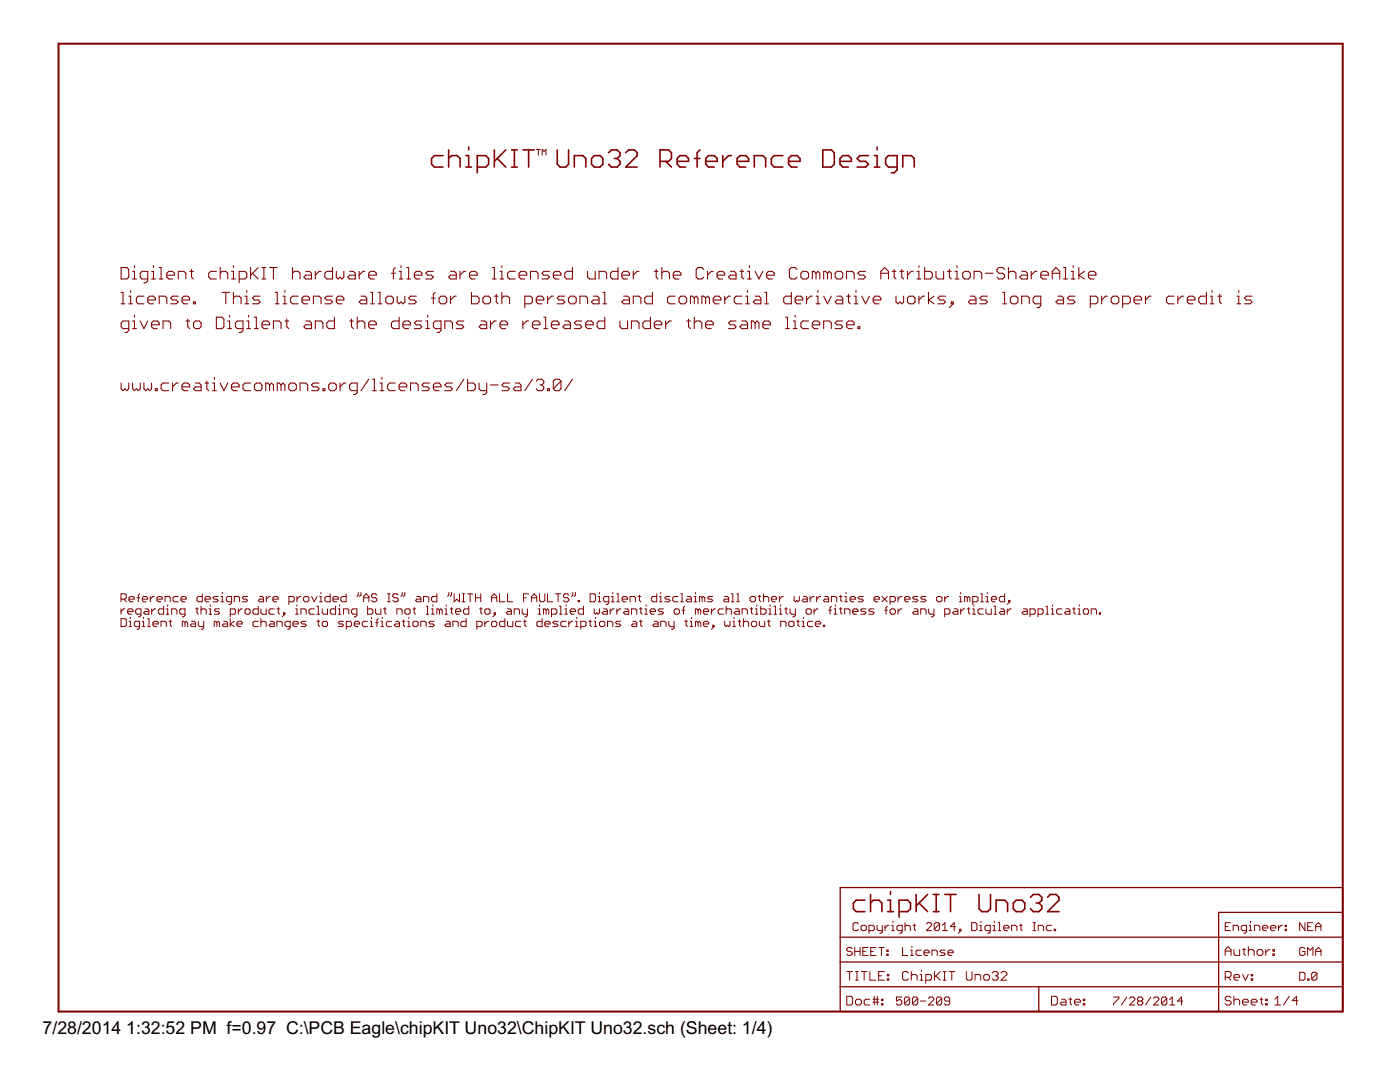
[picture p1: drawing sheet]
<svg xmlns="http://www.w3.org/2000/svg" width="279mm" height="216mm" viewBox="0 0 279 216" stroke-linecap="round" stroke-linejoin="round" font-family="sans-serif">
<defs><g id="words">
<g font-size="4">
<text x="8.5" y="206.4">7/28/2014</text>
<text x="25.2" y="206.4">1:32:52 PM f=0.97 C:\PCB Eagle\chipKIT Uno32\ChipKIT Uno32.sch (Sheet: 1/4)</text>
</g>
</g></defs>
<g fill="none" stroke="#800000" stroke-width=".21">
<path d="M24.2 53.4h1.1l.4 .4v1.5l-.4 .4h-1.1zM24.2 58.3h.4v2.3M25.7 59.1h.4v1.5M26.1 58v.3M26.5 55.7h.7M26.5 54.1h.3v1.6M26.8 53v.4M28.7 59.1h-1.1l-.4 .4v.7l.4 .4h1.1M29.5 55.7h-1.2l-.3-.4v-.8l.3-.4h1.2v1.9l-.4 .4h-.4M29.5 59.9h1.5v-.4l-.4-.4h-.7l-.4 .4v.7l.4 .4h.7M30.2 55.7h.8M30.2 54.1h.4v1.6"/>
<path d="M30.6 53v.4M31.8 55.7h.7M31.8 53.4h.4v2.3M33.3 54.9h1.5v-.4l-.4-.4h-.7l-.4 .4v.8l.4 .4h.7M35.6 55.7v-1.6h1.1l.4 .4v1.2M35.6 59.1h-1.2l-.3 .4 .3 .4h.8l.4 .3-.4 .4h-1.1M36.3 59.9h1.5v-.4l-.3-.4h-.8l-.4 .4v.7l.4 .4h.8M37.8 54.1h.8M38.2 53.8v1.5l.4 .4M43.2 54.1h-1.2l-.3 .4v.8l.3 .4h1.2M43.9 54.5l.4-.4h.8l.3 .4v1.2M43.9 53.4v2.3"/>
<path d="M44.3 58.3h1.5M45.1 58.3v2.3M46.2 55.7h.8M46.2 54.1h.4v1.6M46.6 53v.4M46.6 58.3v2.3M46.6 59.5l.4-.4h.7l.4 .4v1.1M47.7 55.7h1.2l.4-.4v-.8l-.4-.4h-1.2v2.3M48.9 59.1h.4v1.5M49.3 58v.3M50 53.4v2.3M50.4 54.5l1.1 1.2"/>
<path d="M51.5 53.4l-1.5 1.5M51.9 59.1h-1.1l-.4 .4 .4 .4h.7l.4 .3-.4 .4h-1.1M52.3 55.7h.7M52.3 53.4h.7M52.7 53.4v2.3M53.8 53.4h1.5M54.6 53.4v2.3M54.9 58.3h.4v2.3M56.5 59.1h.4v1.5M56.9 58v.3M58.4 54.5l.4-.4h.7l.4 .4v1.2M58.4 53.4v2.3"/>
<path d="M59.5 59.1h-1.1l-.4 .4v.7l.4 .4h1.1M60.3 59.9h1.5v-.4l-.4-.4h-.8l-.3 .4v.7l.3 .4h.8M61 54.1h.8l.4 .4v1.2h-1.2l-.4-.4 .4-.4h1.2M62.9 54.1v1.6M64.1 54.1h-.4l-.8 .8M66.4 53.4v2.3h-1.2l-.4-.4v-.8l.4-.4h1.2M66.4 59.1h-1.2l-.4 .4 .4 .4h.8l.4 .3-.4 .4h-1.2M67.1 54.1v1.2l.4 .4 .4-.4 .3 .4 .4-.4v-1.2M67.1 59.9h1.5v-.4l-.4-.4h-.7l-.4 .4v.7l.4 .4h.7M69.8 54.1h.7l.4 .4v1.2h-1.1l-.4-.4 .4-.4h1.1M71.7 54.1v1.6M72.1 59.1h.7l.4 .4v1.1h-1.1l-.4-.4 .4-.3h1.1"/>
<path d="M72.8 54.1h-.4l-.7 .8M73.6 54.9h1.5v-.4l-.4-.4h-.7l-.4 .4v.8l.4 .4h.7M74 58.3h.3v2.3M75.5 58.3h.3v2.3M77.4 59.1h.7l.4 .4v.7l-.4 .4h-.7l-.4-.4v-.7zM78.1 54.5h.8M78.9 53.4l-.4 .4v1.9M79.3 59.1v1.1l.4 .4 .3-.4 .4 .4 .4-.4v-1.1M79.7 55.7h.7M79.7 54.1h.3v1.6M80 53v.4M81.2 55.7h.7"/>
<path d="M81.2 53.4h.4v2.3M82.7 54.9h1.5v-.4l-.4-.4h-.7l-.4 .4v.8l.4 .4h.7M83.1 59.1h-1.2l-.3 .4 .3 .4h.8l.4 .3-.4 .4h-1.1M86.1 59.5h.8M86.5 54.1h-1.2l-.3 .4 .3 .4h.8l.4 .4-.4 .4h-1.1M86.9 58.3l-.4 .4v1.9M87.6 59.5l.4-.4h.8l.4 .4v.7l-.4 .4h-.8l-.4-.4zM89.9 54.1h.8l.4 .4v1.2h-1.2l-.4-.4 .4-.4h1.2M89.9 59.1v1.5M91.1 59.1h-.4l-.8 .8M91.8 54.1v1.6M92.9 54.1h-.3l-.8 .8"/>
<path d="M93.7 54.9h1.5v-.4l-.4-.4h-.7l-.4 .4v.8l.4 .4h.7M94.1 58.3v2.3h1.1l.4-.4v-.7l-.4-.4h-1.1M96.4 59.5l.4-.4h.7l.4 .4v.7l-.4 .4h-.7l-.4-.4zM98.3 55.7h.7M98.3 53.4h.4v2.3M98.7 59.1h.7M99 58.7v1.5l.4 .4M99.8 55.7h.7M99.8 54.1h.4v1.6M100.2 53v.4M100.2 58.3v2.3M100.2 59.5l.3-.4h.8l.4 .4v1.1"/>
<path d="M102.8 54.1h-1.1l-.4 .4v.8l.4 .4h1.1M103.6 54.9h1.5v-.4l-.4-.4h-.7l-.4 .4v.8l.4 .4h.7M105.9 55.7v-1.6h1.1l.4 .4v1.2M107 59.9h1.5v-.4l-.4-.4h-.7l-.4 .4v.7l.4 .4h.7M109.3 59.1v1.5M109.7 54.1h-1.2l-.4 .4 .4 .4h.8l.4 .4-.4 .4h-1.2M110.4 54.9h1.6v-.4l-.4-.4h-.8l-.4 .4v.8l.4 .4h.8M110.4 59.1h-.4l-.7 .8M112.7 59.1h-1.1l-.4 .4 .4 .4h.7l.4 .3-.4 .4h-1.1M113.5 59.5l.4-.4h.7l.4 .4v.7l-.4 .4h-.7l-.4-.4zM114.2 53.4v2.3h-1.1l-.4-.4v-.8l.4-.4h1.1M117.3 54.1v1.2l.3 .4h1.2v-1.6"/>
<path d="M118.4 59.1h.8l.3 .4v1.1h-1.1l-.4-.4 .4-.3h1.1M119.5 55.7v-1.6h1.2l.4 .4v1.2M120.3 58.3h.4v2.3M123.3 53.4v2.3h-1.1l-.4-.4v-.8l.4-.4h1.1M124.1 54.9h1.5v-.4l-.4-.4h-.7l-.4 .4v.8l.4 .4h.7M124.5 59.1h.7l.4 .4v1.1h-1.1l-.4-.4 .4-.3h1.1M126.4 54.1v1.6M127.5 54.1h-.4l-.7 .8M130.2 58.3v2.3h-1.1l-.4-.4v-.7l.4-.4h1.1M130.6 54.1h.7M131 53.8v1.5l.3 .4M132.1 54.5l.4-.4h.7l.4 .4v1.2"/>
<path d="M132.1 53.4v2.3M134.4 54.9h1.5v-.4l-.4-.4h-.8l-.3 .4v.8l.3 .4h.8M134.7 59.1h-1.1l-.4 .4v.7l.4 .4h1.1M135.5 59.5l.4-.4h.8l.3 .4v.7l-.3 .4h-.8l-.4-.4zM138.6 59.5l-.4-.4h-.4v1.5M138.6 59.5v1.1M138.6 59.5l.3-.4 .4 .4v1.1M140.4 53.8l-.3-.4h-.8l-.4 .4v1.5l.4 .4h.8l.3-.4M140.8 59.5l-.4-.4h-.3v1.5M140.8 59.5v1.1M140.8 59.5l.4-.4 .4 .4v1.1M141.2 54.1v1.6"/>
<path d="M142.3 54.1h-.3l-.8 .8M142.3 59.9h1.6v-.4l-.4-.4h-.8l-.4 .4v.7l.4 .4h.8M143.1 54.9h1.5v-.4l-.3-.4h-.8l-.4 .4v.8l.4 .4h.8M144.6 59.1v1.5M145.8 54.1h.7l.4 .4v1.2h-1.1l-.4-.4 .4-.4h1.1M145.8 59.1h-.4l-.8 .8M147.7 54.1h.7M148 53.8v1.5l.4 .4M148 59.1h-1.1l-.4 .4v.7l.4 .4h1.1M148.8 59.1h.4v1.5M149.2 55.7h.7M149.2 54.1h.4v1.6"/>
<path d="M149.2 58v.3M149.6 53v.4M150.7 59.1h.8l.3 .4v1.1h-1.1l-.4-.4 .4-.3h1.1M150.7 54.1l.8 1.6 .7-1.6M152.6 58.3h.4v2.3M153 54.9h1.5v-.4l-.4-.4h-.7l-.4 .4v.8l.4 .4h.7M157.9 58.3v2.3h-1.1l-.4-.4v-.7l.4-.4h1.1M158.7 59.9h1.5v-.4l-.4-.4h-.7l-.4 .4v.7l.4 .4h.7M159.1 53.8l-.4-.4h-.8l-.4 .4v1.5l.4 .4h.8l.4-.4M159.8 54.5l.4-.4h.8l.4 .4v.8l-.4 .4h-.8l-.4-.4zM161 59.1v1.5M162.1 59.1h-.4l-.7 .8"/>
<path d="M162.9 54.5l-.4-.4h-.4v1.6M162.9 54.5v1.2M162.9 54.5l.3-.4 .4 .4v1.2M162.9 59.1h.3v1.5M163.2 58v.3M164.4 59.1l.7 1.5 .8-1.5M165.1 54.5l-.3-.4h-.4v1.6M165.1 54.5v1.2M165.1 54.5l.4-.4 .4 .4v1.2M167 54.1h.8l.4 .4v.8l-.4 .4h-.8l-.3-.4v-.8zM167 59.1h.8l.4 .4v1.1h-1.2l-.3-.4 .3-.3h1.2M169 55.7v-1.6h1.1l.4 .4v1.2"/>
<path d="M169 59.1h.7M169.3 58.7v1.5l.4 .4M170.5 59.1h.3v1.5M170.8 58v.3M172 59.1l.7 1.5 .8-1.5M172.7 54.1h-1.1l-.4 .4 .4 .4h.8l.3 .4-.3 .4h-1.2M174.3 59.9h1.5v-.4l-.4-.4h-.8l-.3 .4v.7l.3 .4h.8M175.8 54.5h1.5M175.8 55.7v-1.6l.8-.7 .7 .7v1.6M178.1 54.1h.7M178.5 53.8v1.5l.3 .4M178.8 59.1v1.1l.4 .4 .4-.4 .4 .4 .3-.4v-1.1"/>
<path d="M179.6 54.1h.7M180 53.8v1.5l.3 .4M181.1 54.1v1.6M181.5 59.1h.7l.4 .4v.7l-.4 .4h-.7l-.4-.4v-.7zM182.2 54.1h-.3l-.8 .8M183 55.7h.8M183 54.1h.4v1.6M183.4 53v.4M183.4 59.1v1.5M184.5 53.4v2.3h1.2l.4-.4v-.8l-.4-.4h-1.2M184.5 59.1h-.4l-.7 .8M185.3 58.3v2.3"/>
<path d="M186.4 59.1l-1.1 .8 1.1 .7M186.8 54.1v1.2l.4 .4h1.1v-1.6M188.7 59.1h-1.1l-.4 .4 .4 .4h.7l.4 .3-.4 .4h-1.1M189.1 54.1h.7M189.5 53.8v1.5l.3 .4M190.6 55.7h.8M190.6 54.1h.4v1.6M191 53v.4M192.5 54.1h.8l.4 .4v.8l-.4 .4h-.8l-.4-.4v-.8zM193.7 59.1h.7l.4 .4v1.1h-1.1l-.4-.4 .4-.3h1.1M194.4 55.7v-1.6h1.1l.4 .4v1.2M196.7 54.5h1.5"/>
<path d="M197.1 59.1h-1.2l-.4 .4 .4 .4h.8l.4 .3-.4 .4h-1.2M200.1 58.3h.4v2.3M200.5 53.8l-.4-.4h-.8l-.3 .4v.3l.3 .4h.8l.4 .4v.4l-.4 .4h-.8l-.3-.4M201.3 54.5l.3-.4h.8l.4 .4v1.2M201.3 53.4v2.3M201.6 59.5l.4-.4h.8l.3 .4v.7l-.3 .4h-.8l-.4-.4zM203.9 54.1h.8l.3 .4v1.2h-1.1l-.4-.4 .4-.4h1.1M205.8 54.1v1.6M206.9 54.1h-.3l-.8 .8M207.7 54.9h1.5v-.4l-.3-.4h-.8l-.4 .4v.8l.4 .4h.8M210 54.5h1.5M210 55.7v-1.6l.7-.7 .8 .7v1.6"/>
<path d="M211.1 59.1h.8l.4 .4v1.1h-1.2l-.4-.4 .4-.3h1.2M212.3 55.7h.7M212.3 53.4h.3v2.3M213.8 55.7h.7M213.8 54.1h.4v1.6M214.2 53v.4M214.5 59.1h-1.1l-.4 .4 .4 .4h.8l.3 .3-.3 .4h-1.2M215.3 53.4v2.3M216.5 54.1l-1.2 .8 1.2 .8M217.2 54.9h1.5v-.4l-.4-.4h-.7l-.4 .4v.8l.4 .4h.7M219.9 59.1v1.5M221 59.1h-.4l-.7 .8"/>
<path d="M221.8 59.5l.3-.4h.8l.4 .4v.7l-.4 .4h-.8l-.3-.4zM226.3 59.9h1.5v-.4l-.3-.4h-.8l-.4 .4v.7l.4 .4h.8M228.6 59.1v1.5M229.7 59.1h-.3l-.8 .8M234.3 59.1h-1.1l-.4 .4v.7l.4 .4h1.1M235.1 59.1v1.5M236.2 59.1h-.4l-.7 .8M237 59.9h1.5v-.4l-.4-.4h-.8l-.3 .4v.7l.3 .4h.8M240.8 58.3v2.3h-1.2l-.4-.4v-.7l.4-.4h1.2M241.5 59.1h.4v1.5M241.9 58v.3M243 59.1h.8"/>
<path d="M243.4 58.7v1.5l.4 .4M246.8 59.1h.4v1.5M247.2 58v.3M249.9 59.1h-1.1l-.4 .4 .4 .4h.7l.4 .3-.4 .4h-1.1M24.2 76.4v1.2l.4 .4 .3-.4 .4 .4 .4-.4v-1.2M24.2 60.6h.7M25.7 65.6h-1.1l-.4-.4v-.8l.4-.3h1.1v1.9l-.4 .3h-.4M25.7 60.6h.8M26.5 64.1h.3v1.5M26.5 76.4v1.2l.3 .4 .4-.4 .4 .4 .4-.4v-1.2M26.5 65.6h.7M26.8 62.9v.4"/>
<path d="M28 64.1l.7 1.5 .8-1.5M28.7 76.4v1.2l.4 .4 .4-.4 .4 .4 .3-.4v-1.2M30.2 64.8h1.6v-.4l-.4-.3h-.8l-.4 .3v.8l.4 .4h.8M31 77.6h.4v.4h-.4zM31.8 60.6v-1.5h1.1l.4 .4v1.1M32.5 65.6v-1.5h1.2l.4 .3v1.2M33.7 76.4h-1.2l-.3 .4v.8l.3 .4h1.2M34.4 76.4v1.6M35.6 76.4h-.4l-.8 .8M36.3 77.2h1.5v-.4l-.3-.4h-.8l-.4 .4v.8l.4 .4h.8M37.1 64.1h.7M37.5 63.7v1.5l.3 .4"/>
<path d="M38.6 60.2h.4v.4h-.4zM39 64.1h.8l.3 .3v.8l-.3 .4h-.8l-.4-.4v-.8zM39 76.4h.8l.3 .4v1.2h-1.1l-.4-.4 .4-.4h1.1M40.9 76.4h.8M41.3 76.1v1.5l.4 .4M42.4 78h.8M42.4 76.4h.4v1.6M42.8 75.3v.4M43.2 63.3h1.1l.4 .4v1.5l-.4 .4h-1.1zM43.9 76.4l.8 1.6 .7-1.6M45.4 64.1h.4v1.5M45.4 65.6h.8"/>
<path d="M45.8 62.9v.4M46.2 77.2h1.5v-.4l-.4-.4h-.7l-.4 .4v.8l.4 .4h.7M48.5 65.6h-1.2l-.3-.4v-.8l.3-.3h1.2v1.9l-.4 .3h-.4M48.9 60.6h.7M49.3 64.1h.3v1.5M49.3 65.6h.7M49.6 62.9v.4M50 76.4h-1.1l-.4 .4v.8l.4 .4h1.1M50.8 65.6h.7M50.8 63.3h.4v2.3M50.8 76.8l.4-.4h.7l.4 .4v.8l-.4 .4h-.7l-.4-.4zM52.3 64.8h1.5v-.4l-.4-.3h-.7l-.4 .3v.8l.4 .4h.7"/>
<path d="M53.8 76.8l.4-.4 .4 .4v1.2M53.8 76.8v1.2M53.8 76.8l-.4-.4h-.4v1.6M54.6 65.6v-1.5h1.1l.4 .3v1.2M54.9 60.6h.8M56.1 76.8l-.4-.4h-.4v1.6M56.1 76.8l.4-.4 .4 .4v1.2M56.1 76.8v1.2M56.5 60.6h.7M56.9 64.1h.7M57.2 63.7v1.5l.4 .4M57.6 76.8l.4-.4h.8l.3 .4v.8l-.3 .4h-.8l-.4-.4z"/>
<path d="M59.9 78v-1.6h1.1l.4 .4v1.2M61 64.1h.8l.4 .3v1.2h-1.2l-.4-.4 .4-.4h1.2M62.5 60.6v-1.5h1.2l.4 .4v1.1M62.9 65.6v-1.5h1.2l.4 .3v1.2M63.7 76.4h-1.2l-.3 .4 .3 .4h.8l.4 .4-.4 .4h-1.1M64.5 77.6h.3v.4h-.3zM65.6 76.8l.4-.4h.7l.4 .4v.8l-.4 .4h-.7l-.4-.4zM66.7 63.3v2.3h-1.1l-.4-.4v-.8l.4-.3h1.1M67.9 76.4v1.6M69 76.4h-.4l-.7 .8M69.8 64.1h.7M70.1 63.7v1.5l.4 .4"/>
<path d="M71.3 64.4l.4-.3h.7l.4 .3v1.2M71.3 63.3v2.3M71.3 78h-1.2l-.3-.4v-.8l.3-.4h1.2v1.9l-.4 .4h-.4M73.6 64.8h1.5v-.4l-.4-.3h-.7l-.4 .3v.8l.4 .4h.7M73.6 75.7l-1.5 2.3M74 60.6h.7M74.3 78h.8M74.3 75.7h.4v2.3M75.5 60.6h.7M75.8 78h.8M75.8 76.4h.4v1.6M76.2 75.3v.4"/>
<path d="M78.9 76.4h-1.2l-.3 .4v.8l.3 .4h1.2M79.7 63.3v2.3h-1.2l-.4-.4v-.8l.4-.3h1.2M79.7 77.2h1.5v-.4l-.4-.4h-.8l-.3 .4v.8l.3 .4h.8M80.4 64.8h1.5v-.4l-.3-.3h-.8l-.4 .3v.8l.4 .4h.8M81.9 78v-1.6h1.2l.4 .4v1.2M84.2 64.1h-1.1l-.4 .3 .4 .4h.7l.4 .4-.4 .4h-1.1M85 64.1h.3v1.5M85 65.6h.7M85.3 62.9v.4M85.7 76.4h-1.1l-.4 .4 .4 .4h.7l.4 .4-.4 .4h-1.1M86.5 77.2h1.5v-.4l-.4-.4h-.7l-.4 .4v.8l.4 .4h.7M88 65.6h-1.1l-.4-.4v-.8l.4-.3h1.1v1.9l-.4 .3h-.4"/>
<path d="M88.8 65.6v-1.5h1.1l.4 .3v1.2M90.3 76.4h-1.1l-.4 .4 .4 .4h.7l.4 .4-.4 .4h-1.1M92.6 64.1h-1.2l-.3 .3 .3 .4h.8l.4 .4-.4 .4h-1.1M92.6 75.7l-1.5 2.3M93.3 75.7v2.3h1.2l.3-.4v-.8l-.3-.4h-1.2M95.6 76.4v1.2l.4 .4h1.1M96 64.1h.8l.3 .3v1.2h-1.1l-.4-.4 .4-.4h1.1M97.1 76.4v1.9l-.3 .4h-.4M97.9 64.1v1.5M97.9 76.8h1.5M99 64.1h-.3l-.8 .7M99.8 64.8h1.5v-.4l-.4-.3h-.7l-.4 .3v.8l.4 .4h.7"/>
<path d="M101.7 76.4h-1.2l-.3 .4 .3 .4h.8l.4 .4-.4 .4h-1.1M102.8 76.4h.8l.4 .4v1.2h-1.2l-.4-.4 .4-.4h1.2M104.4 64.1v1.5M104.7 60.6h1.2l.4-.4v-.7l-.4-.4h-1.2v2.3M105.5 64.1h-.4l-.7 .7M106.3 64.8h1.5v-.4l-.4-.3h-.8l-.3 .3v.8l.3 .4h.8M106.3 75.7l-1.6 2.3M107 76.1l.4-.4h.7l.4 .4v.3l-.4 .4M107.8 76.8h.3M108.1 76.8l.4 .4v.4l-.4 .4h-.7l-.4-.4M108.5 65.6h.8M108.5 63.3h.4v2.3"/>
<path d="M109.3 77.6h.4v.4h-.4zM110 64.8h1.6v-.4l-.4-.3h-.8l-.4 .3v.8l.4 .4h.8M112 76.1l-.4-.4h-.8l-.4 .4v1.5M112 76.1v1.5l-.4 .4h-.8l-.4-.4M112 76.1l-1.6 1.5M112.7 64.1h.8l.4 .3v1.2h-1.2l-.4-.4 .4-.4h1.2M114.2 75.7l-1.5 2.3M115.7 60.6v-1.5h1.2l.4 .4v1.1M116.1 64.1h-1.1l-.4 .3 .4 .4h.7l.4 .4-.4 .4h-1.1M116.9 64.8h1.5v-.4l-.4-.3h-.7l-.4 .3v.8l.4 .4h.7M120.3 60.6h.8M120.7 63.3v2.3h-1.2l-.3-.4v-.8l.3-.3h1.2"/>
<path d="M123.7 64.1v1.1l.4 .4h1.1v-1.5M126 65.6v-1.5h1.1l.4 .3v1.2M126.4 60.6v-1.5h1.1l.4 .4v1.1M129.8 63.3v2.3h-1.1l-.4-.4v-.8l.4-.3h1.1M130.6 64.8h1.5v-.4l-.4-.3h-.7l-.4 .3v.8l.4 .4h.7M132.8 64.1v1.5M134 64.1h-.4l-.8 .7M137 64.1h.8M137.4 63.7v1.5l.4 .4M138.6 63.3v2.3M138.6 64.4l.3-.3h.8l.4 .3v1.2M140.8 64.8h1.5v-.4l-.3-.3h-.8l-.4 .3v.8l.4 .4h.8"/>
<path d="M146.9 64.1h-1.1l-.4 .3 .4 .4h.7l.4 .4-.4 .4h-1.1M148 64.1h.8l.4 .3v1.2h-1.2l-.3-.4 .3-.4h1.2M148.8 60.6h.8M150.7 64.4l-.4-.3h-.4v1.5M150.7 64.4v1.2M150.7 64.4l.4-.3 .4 .3v1.2M152.2 64.8h1.6v-.4l-.4-.3h-.8l-.4 .3v.8l.4 .4h.8M152.6 60.6h.8M156.8 65.6h.7M156.8 63.3h.4v2.3M158.3 64.1h.4v1.5M158.3 65.6h.8"/>
<path d="M158.7 62.9v.4M161.4 64.1h-1.2l-.4 .3v.8l.4 .4h1.2M162.1 64.8h1.5v-.4l-.4-.3h-.7l-.4 .3v.8l.4 .4h.7M162.9 60.6h.7M164.4 65.6v-1.5h1.1l.4 .3v1.2M168.2 64.1h-1.2l-.3 .3 .3 .4h.8l.4 .4-.4 .4h-1.1M169 64.8h1.5v-.4l-.4-.3h-.8l-.3 .3v.8l.3 .4h.8M170.5 60.6h.7M171.2 65.2h.4v.4h-.4zM189.8 60.2h.4v.4h-.4zM190.2 60.6l-.7 .8M200.1 60.6h.8"/>
<path d="M203.9 60.6v-1.5h1.1l.4 .4v1.1M207.7 60.6h-1.1l-.4-.4v-.7l.4-.4h1.1v1.9l-.4 .4h-.4M217.6 60.6h1.1l.4-.4v-.7l-.4-.4h-1.1v2.3M224 60.6h1.2l.4-.4v-.7l-.4-.4h-1.2v2.3M241.5 60.6h.8M246.8 60.6h.8"/>
</g>
<g fill="none" stroke="#800000" stroke-width=".32">
<path d="M88.4 31.1h-1.7l-.6 .5v1.2l.6 .5h1.7M89.5 31.6l.6-.5h1.1l.6 .5v1.7M89.5 29.9v3.4M93 31.1h.5v2.2M93 33.3h1.1M93.5 29.3v.6M95.2 33.3h1.7l.6-.5v-1.2l-.6-.5h-1.7v3.4M98.7 29.9v3.4M99.2 31.6l1.7 1.7M100.9 29.9l-2.2 2.3M102.1 33.3h1.1M102.1 29.9h1.1"/>
<path d="M102.7 29.9v3.4M104.4 29.9h2.2M105.5 29.9v3.4M111.2 29.9v2.9l.6 .5h1.1l.6-.5v-2.9M114.6 33.3v-2.2h1.7l.6 .5v1.7M118.6 31.1h1.2l.5 .5v1.2l-.5 .5h-1.2l-.6-.5v-1.2zM121.5 30.5l.5-.6h1.2l.5 .6v.6l-.5 .5M122.6 31.6h.6M123.2 31.6l.5 .6v.6l-.5 .5h-1.2l-.5-.5M124.9 30.5l.6-.6h1.1l.6 .6v.6l-2.3 2.2h2.3M131.7 32.2h1.7l.6-.6v-1.1l-.6-.6h-1.7v3.4M132.9 32.2l1.1 1.1"/>
<path d="M135.1 32.2h2.3v-.6l-.6-.5h-1.1l-.6 .5v1.2l.6 .5h1.1M138.6 31.6h1.1M139.7 29.9l-.6 .6v2.8M140.8 32.2h2.3v-.6l-.5-.5h-1.2l-.6 .5v1.2l.6 .5h1.2M144.3 31.1v2.2M146 31.1h-.6l-1.1 1.1M147.1 32.2h2.3v-.6l-.6-.5h-1.1l-.6 .5v1.2l.6 .5h1.1M150.5 33.3v-2.2h1.7l.6 .5v1.7M156.2 31.1h-1.7l-.6 .5v1.2l.6 .5h1.7M157.4 32.2h2.3v-.6l-.6-.5h-1.2l-.5 .5v1.2l.5 .5h1.2M164.2 29.9h1.7l.6 .6v2.3l-.6 .5h-1.7zM167.6 32.2h2.3v-.6l-.6-.5h-1.1l-.6 .5v1.2l.6 .5h1.1"/>
<path d="M173.3 31.1h-1.7l-.6 .5 .6 .6h1.2l.5 .6-.5 .5h-1.8M174.5 31.1h.5v2.2M174.5 33.3h1.1M175 29.3v.6M179 33.3h-1.7l-.6-.5v-1.2l.6-.5h1.7v2.8l-.5 .6h-.6M180.2 33.3v-2.2h1.7l.6 .5v1.7M172.6 179.6h-1.7l-.6 .6v1.1l.6 .6h1.7M173.7 178.5v3.4M177.1 179.6h.6v2.3M177.7 177.9v.6M182.8 178.5v3.4M185.1 178.5l-2.3 2.3"/>
<path d="M186.3 178.5h1.1M186.8 178.5v3.4M188.6 178.5h2.2M189.7 178.5v3.4M195.4 178.5v2.8l.6 .6h1.1l.6-.6v-2.8M202.8 179.6h1.1l.6 .6v1.1l-.6 .6h-1.1l-.6-.6v-1.1zM205.7 179l.5-.5h1.1l.6 .5v.6l-.6 .6M209.1 179l.5-.5h1.2l.5 .5v.6l-2.2 2.3h2.2M173.7 180.2l.6-.6h1.1l.6 .6v1.7M177.1 181.9h1.2M179.4 181.9h1.7l.6-.6v-1.1l-.6-.6h-1.7v3.4M183.4 180.2l1.7 1.7"/>
<path d="M186.3 181.9h1.1M198.8 181.9v-2.3h1.7l.6 .6v1.7M206.8 180.2h.5M207.3 180.2l.6 .6v.5l-.6 .6h-1.1l-.5-.6"/>
</g>
<g fill="none" stroke="#800000" stroke-width=".2">
<path d="M107.1 29.8h.7M107.4 29.8v1.2M108.2 31v-1.2l.4 .4 .4-.4v1.2M24.2 119.5h.7l.3-.2v-.6l-.3-.2h-.7v1.6M24.7 119.5l.5 .6M25.7 119.5h1.1v-.2l-.3-.3h-.5l-.3 .3v.5l.3 .3h.5M27.3 119.3h.6M27.9 118.5l-.3 .2v1.4M28.4 119.5h1.1v-.2l-.3-.3h-.5l-.3 .3v.5l.3 .3h.5M30 119v1.1M30.8 119h-.3l-.5 .5M31.3 119.5h1.1v-.2l-.3-.3h-.5l-.3 .3v.5l.3 .3h.5"/>
<path d="M35.6 119h-.8l-.3 .3v.5l.3 .3h.8M36.1 119.5h1.1v-.2l-.3-.3h-.5l-.3 .3v.5l.3 .3h.5M40.4 118.5v1.6h-.8l-.3-.3v-.5l.3-.3h.8M40.9 119.5h1.1v-.2l-.3-.3h-.5l-.3 .3v.5l.3 .3h.5M43.6 119h-.8l-.3 .3 .3 .2h.5l.3 .3-.3 .3h-.8M44.1 119h.3v1.1M44.4 118.2v.3M49.4 119h-.8l-.3 .3 .3 .2h.5l.3 .3-.3 .3h-.8M51.8 119h.5l.3 .3v.8h-.8l-.3-.3 .3-.3h.8M53.1 119v1.1M53.9 119h-.2l-.6 .5M54.5 119.5h1v-.2l-.2-.3h-.6l-.2 .3v.5l.2 .3h.6"/>
<path d="M59.3 119v1.1M60 119h-.2l-.5 .5M60.6 119.3l.3-.3h.5l.2 .3v.5l-.2 .3h-.5l-.3-.3zM62.2 119l.5 1.1 .5-1.1M63.8 119h.3v1.1M64.1 118.2v.3M65.9 118.5v1.6h-.8l-.3-.3v-.5l.3-.3h.8M66.4 119.5h1.1v-.2l-.3-.3h-.5l-.3 .3v.5l.3 .3h.5M69.1 118.5v1.6h-.8l-.3-.3v-.5l.3-.3h.8M71.5 118.2v.5l-.3 .3M72 118.2v.5l-.2 .3M72.6 119.3h1"/>
<path d="M75.2 118.7l-.2-.2h-.6l-.3 .2v.3l.3 .3h.6l.2 .2v.3l-.2 .3h-.6l-.3-.3M77.3 118.5h.6M77.6 118.5v1.6M79.5 118.7l-.3-.2h-.5l-.3 .2v.3l.3 .3h.5l.3 .2v.3l-.3 .3h-.5l-.3-.3M80.3 118.2v.5l-.3 .3M80.8 118.2v.5l-.3 .3M83.2 119h.5l.3 .3v.8h-.8l-.3-.3 .3-.3h.8M87.2 118.5v1.6h-.8l-.3-.3v-.5l.3-.3h.8M89.6 118.2v.5l-.3 .3M90.1 118.2v.5l-.2 .3M90.6 118.5v1.6l.6-.6 .5 .6v-1.6M92.2 118.5h.6"/>
<path d="M92.5 118.5v1.6M93.3 118.5h1.1M93.8 118.5v1.6M94.9 119.3h1M94.9 118.5v1.6M95.9 118.5v1.6M98.1 119.3h1M99.7 118.5v1.6h1.1M101.3 118.5v1.6h1M104.5 119.3h.5M105.5 118.5h-1v1.6M106.1 119.3h1"/>
<path d="M107.7 118.5v1.3l.2 .3h.6l.2-.3v-1.3M109.3 118.5v1.6h1M110.8 118.5h1.1M111.4 118.5v1.6M113.5 118.7l-.3-.2h-.5l-.2 .2v.3l.2 .3h.5l.3 .2v.3l-.3 .3h-.5l-.2-.3M114.3 118.2v.5l-.3 .3M114.9 118.2v.5l-.3 .3M115.4 119.8h.3v.3h-.3zM117.8 118.5h.8l.2 .2v1.1l-.2 .3h-.8zM119.4 119h.2v1.1M119.6 118.2v.3M122 119h.3v1.1"/>
<path d="M122.3 118.2v.3M123.1 118.5h.3v1.6M124.2 119.5h1v-.2l-.3-.3h-.5l-.2 .3v.5l.2 .3h.5M127.4 119h.5M127.6 118.7v1.1l.3 .3M131.1 118.5v1.6h-.8l-.3-.3v-.5l.3-.3h.8M131.6 119h.3v1.1M131.9 118.2v.3M133.7 119h-.8l-.2 .3 .2 .2h.6l.2 .3-.2 .3h-.8M135.3 119h-.8l-.2 .3v.5l.2 .3h.8M135.9 118.5h.2v1.6M137.2 119h.5l.3 .3v.8h-.8l-.3-.3 .3-.3h.8"/>
<path d="M138.5 119h.3v1.1M138.8 118.2v.3M140.1 119.3l-.3-.3h-.2v1.1M140.1 119.3v.8M140.1 119.3l.3-.3 .3 .3v.8M142.2 119h-.7l-.3 .3 .3 .2h.5l.2 .3-.2 .3h-.8M144.6 119h.6l.2 .3v.8h-.8l-.2-.3 .2-.3h.8M146 118.5h.2v1.6M147 118.5h.3v1.6M149.7 119.3l.3-.3h.5l.2 .3v.5l-.2 .3h-.5l-.3-.3zM151.3 119h.5M151.6 118.7v1.1l.2 .3"/>
<path d="M152.4 119.3l.2-.3h.5l.3 .3v.8M152.4 118.5v1.6M153.9 119.5h1.1v-.2l-.3-.3h-.5l-.3 .3v.5l.3 .3h.5M155.6 119v1.1M156.3 119h-.2l-.5 .5M158.5 119v.8l.2 .3 .3-.3 .3 .3 .2-.3v-.8M160.3 119h.6l.2 .3v.8h-.8l-.2-.3 .2-.3h.8M161.7 119v1.1M162.5 119h-.3l-.5 .5M163 119v1.1M163.8 119h-.3l-.5 .5M164.6 119h.5l.3 .3v.8h-.8l-.3-.3 .3-.3h.8"/>
<path d="M167.5 119h.5M167.8 118.7v1.1l.2 .3M168.6 119h.2v1.1M168.8 118.2v.3M169.7 119.5h1v-.2l-.3-.3h-.5l-.2 .3v.5l.2 .3h.5M172.3 119h-.8l-.3 .3 .3 .2h.5l.3 .3-.3 .3h-.8M174.4 119.5h1.1v-.2l-.3-.3h-.5l-.3 .3v.5l.3 .3h.5M176 119l1.1 1.1M177.1 119l-1.1 1.1M179.2 119v1.1M180 119h-.3l-.5 .5M180.6 119.5h1v-.2l-.3-.3h-.5l-.2 .3v.5l.2 .3h.5"/>
<path d="M183.2 119h-.8l-.3 .3 .3 .2h.5l.3 .3-.3 .3h-.8M184.8 119h-.8l-.3 .3 .3 .2h.5l.3 .3-.3 .3h-.8M186.9 119.3l.3-.3h.5l.3 .3v.5l-.3 .3h-.5l-.3-.3zM188.5 119v1.1M189.3 119h-.2l-.6 .5M191.5 119h.2v1.1M191.7 118.2v.3M193 119.3l-.2-.3h-.3v1.1M193 119.3v.8M193 119.3l.3-.3 .3 .3v.8M195.7 118.5h.3v1.6M196.8 119h.2v1.1"/>
<path d="M197 118.2v.3M197.8 119.5h1.1v-.2l-.3-.3h-.5l-.3 .3v.5l.3 .3h.5M200.5 118.5v1.6h-.8l-.3-.3v-.5l.3-.3h.8M201.3 119.8h.2v.3h-.2zM24.2 121.5v1.1M24.2 123.4h.7l.3 .3v1.1l-.3 .2h-.7zM24.9 121.5h-.2l-.5 .5M25.5 122h1v-.2l-.2-.3h-.6l-.2 .3v.5l.2 .3h.6M25.7 125h.6M25.7 124h.3v1M26 123.2v.2M27.9 125h-.8l-.3-.2v-.6l.3-.2h.8v1.3l-.3 .3h-.3"/>
<path d="M28.1 122.6h-.8l-.2-.3v-.5l.2-.3h.8v1.3l-.2 .3h-.3M28.4 125h.5M28.4 124h.3v1M28.7 123.2v.2M28.9 121.5h.6l.2 .3v.8h-.8l-.2-.3 .2-.3h.8M29.5 123.4h.2v1.6M29.5 125h.5M30.3 121.5v1.1M30.5 124.5h1.1v-.3l-.3-.2h-.5l-.3 .2v.6l.3 .2h.5M31.1 121.5h-.3l-.5 .5M32.1 125v-1h.8l.3 .2v.8M32.7 121v1.6h-.8l-.3-.3v-.5l.3-.3h.8"/>
<path d="M32.9 120.1v-1.1h.8l.3 .3v.8M33.2 121.5h.3v1.1M33.2 122.6h.5M33.5 120.7v.3M33.7 124h.5M34 123.7v1.1l.2 .2M34.2 122.6v-1.1h.9l.2 .3v.8M36.9 122.6h-.8l-.2-.3v-.5l.2-.3h.8v1.3l-.3 .3h-.2M36.9 124.2v.8M36.9 124.2l-.3-.2h-.2v1M36.9 124.2l.3-.2 .2 .2v.8M38.2 124h.6l.2 .2v.8h-.8l-.2-.2 .2-.3h.8"/>
<path d="M39.1 121.5h.5M39.3 121.2v1.1l.3 .3M39.6 124v.8l.2 .2h.8M40.1 121.8l.3-.3h.5l.3 .3v.8M40.1 121v1.6M40.6 124v1.3l-.2 .3h-.3M41.7 121.5h.3v1.1M41.7 122.6h.5M42 120.7v.3M43.3 124.2l-.3-.2h-.2v1M43.3 124.2v.8M43.3 124.2l.3-.2 .2 .2v.8"/>
<path d="M43.8 121.5h-.8l-.2 .3 .2 .2h.6l.2 .3-.2 .3h-.8M44.1 120.1h.5M44.6 124h.5l.3 .2v.8h-.8l-.2-.2 .2-.3h.8M46 122.6h.8l.2-.3v-.5l-.2-.3h-.8v1.6M46 123.4v1.6M46.2 120.1h-.8l-.2-.3v-.5l.2-.3h.8v1.3l-.2 .3h-.3M46.8 120.1v-1.1h.7l.3 .3v.8M46.8 124l-.8 .5 .8 .5M47.3 124.5h1v-.3l-.2-.2h-.5l-.3 .2v.6l.3 .2h.5M47.6 121.5v1.1M48.3 121.5h-.2l-.5 .5M49.1 121.5h.6l.2 .3v.5l-.2 .3h-.6l-.2-.3v-.5z"/>
<path d="M51.5 121v1.6h-.8l-.2-.3v-.5l.2-.3h.8M51.5 124h-.8l-.2 .2v.6l.2 .2h.8M52.1 121.5v.8l.2 .3h.8v-1.1M52.1 124.2l.2-.2h.6l.2 .2v.8M52.1 123.4v1.6M53.9 124h.6l.2 .2v.8h-.8l-.2-.2 .2-.3h.8M54.7 121.5h-.8l-.2 .3v.5l.2 .3h.8M55.3 121.5h.5M55.3 125v-1h.8l.2 .2v.8M55.5 121.2v1.1l.3 .3M56.6 122.3h.3v.3h-.3zM56.9 122.6l-.6 .5"/>
<path d="M57.7 120.1h.8l.2-.3v-.5l-.2-.3h-.8v1.6M57.9 125h-.8l-.2-.2v-.6l.2-.2h.8v1.3l-.2 .3h-.3M58.5 124.5h1v-.3l-.3-.2h-.5l-.2 .2v.6l.2 .2h.5M59 121.5h.3v1.1M59 122.6h.5M59.3 120.7v.3M60 122.6v-1.1h.9l.2 .3v.8M61.1 124h-.8l-.3 .2 .3 .3h.6l.2 .3-.2 .2h-.9M62.7 121.5h-.8l-.2 .3v.5l.2 .3h.8M63.2 122.6h.6M63.2 121h.3v1.6M63.2 124h.6"/>
<path d="M63.5 123.7v1.1l.3 .2M63.8 120.1h.5M64.3 121.5v.8l.3 .3h.8v-1.1M64.3 124.2l.3-.2h.5l.3 .2v.6l-.3 .2h-.5l-.3-.2zM67 121v1.6h-.8l-.3-.3v-.5l.3-.3h.8M67.5 121.5h.3v1.1M67.5 122.6h.5M67.8 120.7v.3M68.6 122.6v-1.1h.8l.2 .3v.8M68.6 124h-.8l-.3 .2 .3 .3h.5l.3 .3-.3 .2h-.8M69.1 125h.8l.3-.2v-.6l-.3-.2h-.8v1.6M70.7 124.5h1.1v-.3l-.3-.2h-.5l-.3 .2v.6l.3 .2h.5"/>
<path d="M71.2 122.6h-.8l-.2-.3v-.5l.2-.3h.8v1.3l-.2 .3h-.3M72.6 120.1v-1.1l.5-.5 .5 .5v1.1M73.3 124h-.7l-.3 .2v.6l.3 .2h.7M73.4 121v1.6h.7l.3-.3v-.5l-.3-.3h-.7M73.9 124h.2v1M73.9 125h.5M74.1 123.2v.2M75 121.5v.8l.2 .3h.8v-1.1M75 124.2h.5M75.5 123.4l-.3 .3v1.3M76 125h.5M76 124h.3v1"/>
<path d="M76.3 123.2v.2M76.5 121.5h.6M76.8 121.2v1.1l.3 .3M77.3 120.1h.6M78.1 124h-.8l-.2 .2v.6l.2 .2h.8M78.9 124h.6l.2 .2v.8h-.8l-.2-.2 .2-.3h.8M79.2 122.6v-1.1h.8l.3 .3v.8M80.3 124h.5M80.5 123.7v1.1l.3 .2M80.8 121.8l.3-.3h.5l.3 .3v.5l-.3 .3h-.5l-.3-.3zM81.3 125h.6M81.3 124h.3v1"/>
<path d="M81.6 123.2v.2M82.4 121.5h.5M82.7 121.2v1.1l.2 .3M82.7 124h.5l.3 .2v.6l-.3 .2h-.5l-.3-.2v-.6zM84 125v-1h.8l.2 .2v.8M84.5 120.1v-1.1h.8l.3 .3v.8M85.1 122.6h.5M85.1 121h.2v1.6M86.1 121.5h.3v1.1M86.1 122.6h.6M86.4 120.7v.3M86.7 124h-.8l-.3 .2 .3 .3h.5l.3 .3-.3 .2h-.8"/>
<path d="M87.7 121.8l-.2-.3h-.3v1.1M87.7 121.8v.8M87.7 121.8l.3-.3 .2 .3v.8M88.8 121.5h.2v1.1M88.8 122.6h.5M89 120.7v.3M89 124h.6l.2 .2v.8h-.8l-.2-.2 .2-.3h.8M89.9 121.5h.5M90.1 121.2v1.1l.3 .3M90.4 125v-1h.8l.2 .2v.8M90.9 122h1.1v-.2l-.3-.3h-.5l-.3 .3v.5l.3 .3h.5M92.2 120.1h.6"/>
<path d="M93 123.4v1.6h-.8l-.2-.2v-.6l.2-.2h.8M93.6 121v1.6h-.8l-.3-.3v-.5l.3-.3h.8M95.2 125h.8l.2-.2v-.6l-.2-.2h-.8v1.6M95.7 121.5h.5M96 121.2v1.1l.2 .3M96.8 121.8l.2-.3h.6l.2 .3v.5l-.2 .3h-.6l-.2-.3zM96.8 124v1M97.6 124h-.3l-.5 .5M98.1 120.1v-1.1l.5-.5 .5 .5v1.1M98.1 124.2l.3-.2h.5l.2 .2v.6l-.2 .2h-.5l-.3-.2zM98.6 122.3h.3v.3h-.3zM98.9 122.6l-.5 .5"/>
<path d="M100.8 123.4v1.6h-.9l-.2-.2v-.6l.2-.2h.9M101.3 124v.8l.3 .2h.7v-1M101.3 121.5h.5l.3 .3v.8h-.8l-.3-.3 .3-.3h.8M102.6 122.6v-1.1h.8l.3 .3v.8M103.9 124h-.8l-.2 .2v.6l.2 .2h.8M104.2 121.5v.8l.3 .3h.8M104.5 124h.5M104.7 123.7v1.1l.3 .2M105.3 121.5v1.3l-.3 .3h-.3M106.1 120.1v-1.1l.5-.5 .5 .5v1.1M107.4 121.5h.3v1.1M107.4 122.6h.5"/>
<path d="M107.7 120.7v.3M108.2 123.4v1.6h-.8l-.3-.2v-.6l.3-.2h.8M108.7 124.5h1.1v-.3l-.3-.2h-.5l-.3 .2v.6l.3 .2h.5M109 121.8l-.3-.3h-.2v1.1M109 121.8v.8M109 121.8l.3-.3 .2 .3v.8M110.1 122.6h.7l.3-.3v-.5l-.3-.3h-.7v1.6M111.4 124h-.8l-.3 .2 .3 .3h.5l.3 .3-.3 .2h-.8M111.7 122.6h.5M111.7 121h.2v1.6M112.7 121.5h.3v1.1M112.7 122.6h.5"/>
<path d="M113 124h-.8l-.3 .2v.6l.3 .2h.8M113 120.7v.3M113.5 124v1M113.8 122h1.1v-.2l-.3-.3h-.6l-.2 .3v.5l.2 .3h.6M114.3 124h-.3l-.5 .5M114.9 125h.5M114.9 124h.2v1M115.1 123.2v.2M115.9 125h.8l.3-.2v-.6l-.3-.2h-.8v1.6M116.4 121v1.6h-.7l-.3-.3v-.5l.3-.3h.7M117.5 124h.5M117.8 123.7v1.1l.2 .2"/>
<path d="M118.6 124h.2v1M118.6 121.5v.8l.2 .3 .3-.3 .3 .3 .2-.3v-.8M118.6 125h.5M118.8 123.2v.2M119.4 120.1h.5M119.6 124.2l.3-.2h.5l.3 .2v.6l-.3 .2h-.5l-.3-.2zM120.4 121.5h.6l.2 .3v.8h-.8l-.2-.3 .2-.3h.8M121.2 125v-1h.8l.3 .2v.8M121.5 120.1h-.8l-.3-.3v-.5l.3-.3h.8v1.3l-.3 .3h-.2M121.8 121.5v1.1M122 120.1h.6M122.6 121.5h-.3l-.5 .5"/>
<path d="M123.1 120.1h.5M123.1 121.5v1.1M123.9 121.5h-.3l-.5 .5M123.9 124h-.8l-.3 .2 .3 .3h.5l.3 .3-.3 .2h-.8M124.7 121.5h.5l.3 .3v.8h-.8l-.3-.3 .3-.3h.8M125.8 120.1v-1.1h.8l.2 .3v.8M126 122.6v-1.1h.8l.3 .3v.8M126.3 124h.5l.3 .2v.8h-.8l-.3-.2 .3-.3h.8M127.6 121.5h.5M127.6 124h.5M127.9 121.2v1.1l.2 .3M127.9 123.7v1.1l.2 .2"/>
<path d="M128.7 121.5h.2v1.1M128.7 122.6h.5M128.9 120.7v.3M129.8 122h1v-.2l-.3-.3h-.5l-.2 .3v.5l.2 .3h.5M130.5 124h.6l.2 .2v.8h-.8l-.2-.2 .2-.3h.8M131.6 120.1h.5M131.9 125v-1h.8l.2 .2v.8M132.4 121.5h-.8l-.3 .3 .3 .2h.5l.3 .3-.3 .3h-.8M133.5 124v.8l.2 .2h.8M134.5 124v1.3l-.2 .3h-.3M134.8 121.5h.5l.3 .3v.5l-.3 .3h-.5l-.3-.3v-.5zM135.9 120.1h.5"/>
<path d="M136.1 121.8h.6M136.7 121l-.3 .2v1.4M136.7 124h.5M136.9 123.7v1.1l.3 .2M137.7 124h.3v1M137.7 125h.6M138 123.2v.2M138.5 120.1h.5M139.3 121.8l-.3-.3h-.2v1.1M139.3 124.2l-.3-.2h-.2v1M139.3 121.8v.8M139.3 124.2v.8"/>
<path d="M139.3 121.8l.3-.3 .2 .3v.8M139.3 124.2l.3-.2 .2 .2v.8M140.4 122h1v-.2l-.2-.3h-.5l-.3 .3v.5l.3 .3h.5M140.4 124.5h1v-.3l-.2-.2h-.5l-.3 .2v.6l.3 .2h.5M142 121.5v1.1M142.2 124.8h.3v.2h-.3zM142.5 125l-.5 .6M142.8 121.5h-.3l-.5 .5M144.4 121.5h-.8l-.3 .3v.5l.3 .3h.8M144.6 124v.8l.3 .2 .3-.2 .2 .2 .3-.2v-.8M144.9 121.8l.3-.3h.5l.3 .3v.8M144.9 121v1.6"/>
<path d="M146 120.1h.5M146.2 125h.6M146.2 124h.3v1M146.5 123.2v.2M146.8 121.5h.5l.3 .3v.8h-.8l-.3-.3 .3-.3h.8M147 120.1h.6M147.3 124h.5M147.6 123.7v1.1l.2 .2M148.1 122.6v-1.1h.8l.3 .3v.8M148.4 124.2l.2-.2h.6l.2 .2v.8M148.4 123.4v1.6M149.7 121.5h.5"/>
<path d="M150 121.2v1.1l.2 .3M150.2 124h.5l.3 .2v.6l-.3 .2h-.5l-.2-.2v-.6zM150.7 121.5h.3v1.1M150.7 122.6h.6M151 120.7v.3M151.6 124v.8l.2 .2h.8v-1M151.8 121v1.6h.8l.3-.3v-.5l-.3-.3h-.8M153.2 124h.5M153.4 123.7v1.1l.3 .2M153.4 121.5h.3v1.1M153.4 122.6h.5M153.7 120.7v.3"/>
<path d="M154.5 122.6h.5M154.5 121h.2v1.6M155.6 121.5h.2v1.1M155.6 122.6h.5M155.8 120.7v.3M155.8 125v-1h.8l.3 .2v.8M156.6 121.5h.5M156.9 121.2v1.1l.2 .3M157.4 124.2l.3-.2h.5l.3 .2v.6l-.3 .2h-.5l-.3-.2zM157.7 121.5v.8l.2 .3h.8M158.7 121.5v1.3l-.2 .3h-.3M159 124h.5"/>
<path d="M159.3 123.7v1.1l.2 .2M160.1 125h.5M160.1 124h.2v1M160.3 123.2v.2M161.1 121.5h.5l.3 .3v.5l-.3 .3h-.5l-.2-.3v-.5zM162.2 124h-.8l-.3 .2v.6l.3 .2h.8M162.5 121.5v1.1M162.7 124.5h1.1v-.3l-.3-.2h-.5l-.3 .2v.6l.3 .2h.5M163.3 121.5h-.3l-.5 .5M164.3 124.8h.3v.2h-.3zM165.4 121.8h.5M165.9 120.1v-1.1h.8l.3 .3v.8"/>
<path d="M165.9 121l-.2 .2v1.4M166.5 121.5h.2v1.1M166.5 122.6h.5M166.7 120.7v.3M167.5 121.5h.5M167.8 121.2v1.1l.2 .3M168.6 120.1h.5M168.6 122.6v-1.1h.8l.2 .3v.8M170.2 122h1v-.2l-.2-.3h-.6l-.2 .3v.5l.2 .3h.6M172.8 121.5h-.8l-.2 .3 .2 .2h.6l.2 .3-.2 .3h-.8M174.4 121.5h-.8l-.2 .3 .2 .2h.6l.2 .3-.2 .3h-.8M176.6 121.8h.5"/>
<path d="M177.1 121l-.3 .2v1.4M177.6 120.1h.8l.3-.3v-.5l-.3-.3h-.8v1.6M177.9 121.5h.5l.3 .3v.5l-.3 .3h-.5l-.3-.3v-.5zM179.2 121.5v1.1M180 121.5h-.3l-.5 .5M182.4 121.5h.5l.3 .3v.8h-.8l-.3-.3 .3-.3h.8M183.7 122.6v-1.1h.8l.3 .3v.8M185.3 121.5v.8l.3 .3h.8M186.4 121.5v1.3l-.3 .3h-.2M188.5 122.6h.8l.3-.3v-.5l-.3-.3h-.8v1.6M190.4 121.5h.5l.3 .3v.8h-.8l-.3-.3 .3-.3h.8M191.5 120.1h.5"/>
<path d="M191.7 121.5v1.1M192.5 121.5h-.2l-.6 .5M193 121.5h.6M193.3 121.2v1.1l.3 .3M194.1 120.1h.8l.3-.3v-.5l-.3-.3h-.8v1.6M194.1 121.5h.3v1.1M194.1 122.6h.5M194.4 120.7v.3M195.7 120.1h.5M196.2 121.5h-.7l-.3 .3v.5l.3 .3h.7M196.8 120.1h.5M196.8 121.5v.8l.2 .3h.8v-1.1"/>
<path d="M198.4 122.6h.5M198.4 121h.2v1.6M199.7 121.5h.5l.3 .3v.8h-.8l-.3-.3 .3-.3h.8M201 121.5v1.1M201.5 120.1l-.5 .5M201.8 121.5h-.3l-.5 .5M204.2 121.5h.5l.3 .3v.8h-.8l-.2-.3 .2-.3h.8M205.5 122.6h.9l.2-.3v-.5l-.2-.3h-.9v1.6M207.2 122.6h.7l.3-.3v-.5l-.3-.3h-.7v1.6M208.7 122.6h.6M208.7 121h.3v1.6M209.8 121.5h.3v1.1"/>
<path d="M209.8 122.6h.5M210.1 120.7v.3M211.9 121.5h-.8l-.2 .3v.5l.2 .3h.8M212.7 121.5h.6l.2 .3v.8h-.8l-.2-.3 .2-.3h.8M214.1 121.5h.5M214.3 121.2v1.1l.3 .3M215.1 121.5h.3v1.1M215.1 122.6h.5M215.4 120.7v.3M216.5 121.5h.5l.3 .3v.5l-.3 .3h-.5l-.3-.3v-.5zM217.8 122.6v-1.1h.8l.2 .3v.8M219.4 122.3h.2v.3h-.2z"/>
<path d="M169 198.8h.9l.3 .3v1.2l-.3 .2h-.9zM169 193.9h1.2M169.6 193.9v1.7M170.1 189.3l-.3-.2h-.5l-.3 .2v.3l.3 .2h.5l.3 .3v.3l-.3 .2h-.5l-.3-.2M170.6 189.8h1M170.6 189.1v1.5M170.7 199.7l.3-.3h.6l.3 .3v.6l-.3 .2h-.6l-.3-.2zM170.7 195.6h.6M170.7 193.9h.6M171 193.9v1.7M171.3 184.4l-.3-.3h-.5l-.3 .3v1l.3 .3h.5l.3-.3M171.6 189.1v1.5"/>
<path d="M171.8 184.9l.3-.3h.5l.3 .3v.5l-.3 .3h-.5l-.3-.3zM171.9 193.9h1.1M172.2 189.8h.5M172.5 193.9v1.7M173.2 189.1h-1v1.5h1M173.4 185.7h.8l.3-.3v-.5l-.3-.3h-.8v1.6M173.6 199.4h-.9l-.2 .3v.6l.2 .2h.9M173.6 193.9v1.7h1.2M173.8 189.8h.5M174.2 199.4h1.1M174.2 200h1.1M174.5 198.8v1.7"/>
<path d="M174.8 189.1h-1v1.5h1M175 184.6v.8l.3 .3h.8M175.1 198.8v1.7M175.3 194.7h.6M175.4 189.1h1M175.9 189.1v1.5M175.9 199.4h.3v.3h-.3zM176.1 184.6v1.3l-.3 .3h-.2M176.5 193.9h-1.2v1.7h1.2M176.6 184.6v1.1M177 190.4h.2v.2h-.2zM177 189.6h.2v.2h-.2z"/>
<path d="M177.1 195.3h.3v.3h-.3zM177.1 194.4h.3v.3h-.3zM177.4 184.6h-.3l-.5 .6M177.9 185.7h.6M177.9 184.6h.3v1.1M178.2 183.8v.3M180 198.9h-1.1v.8l.5-.2h.3l.3 .2v.6l-.3 .2h-.5l-.3-.2M180.1 185.7h-.8l-.3-.3v-.5l.3-.3h.8v1.3l-.3 .3h-.3M180.1 189.1v1.5h1.1M180.6 184.9l.3-.3h.5l.3 .3v.8M180.6 184.1v1.6M181.3 194.1l-.3-.2h-.6l-.3 .2v1.2l.3 .3h.6l.3-.3"/>
<path d="M181.5 199.2l-.2-.3h-.5l-.3 .3v1.1M181.5 199.2v1.1l-.2 .2h-.5l-.3-.2M181.5 199.2l-1 1.1M181.7 190.6h.6M181.7 189.6h.3v1M181.9 194.7l.3-.3h.5l.3 .3v.9M181.9 193.9v1.7M182 188.8v.3M182.2 184.6h.5M182.5 184.4v1l.2 .3M183.2 199.2l-.3-.3h-.5l-.3 .3v1.1M183.2 199.2v1.1l-.3 .2h-.5l-.3-.2"/>
<path d="M183.2 199.2l-1.1 1.1M183.6 195.6h.6M183.6 194.4h.3v1.2M183.7 199.7h1M183.9 189.6h-.8l-.3 .2v.6l.3 .2h.8M183.9 193.6v.3M184.4 190.1h1v-.3l-.2-.2h-.5l-.3 .2v.6l.3 .2h.5M184.8 195.6h.8l.3-.3v-.6l-.3-.3h-.8v1.8M184.9 184.4l.2-.3h.6l.2 .3v.2l-1 1.1h1M185.3 199.2l.2-.3h.6l.3 .3v.3l-1.1 1h1.1M186 190.6v-1h.8l.2 .2v.8M186.5 193.9v1.7"/>
<path d="M186.8 194.7l.8 .9M187.5 184.4l-.2-.3h-.6l-.2 .3v1M187.5 184.4v1l-.2 .3h-.6l-.2-.3M187.5 184.4l-1 1M187.6 193.9l-1.1 1.1M187.9 199.2l-.2-.3h-.6l-.2 .3v1.1M187.9 199.2v1.1l-.2 .2h-.6l-.2-.2M187.9 199.2l-1 1.1M188 185.7h1.1M188 184.6l.6-.5v1.6M188.2 195.6h.6M188.2 193.9h.6"/>
<path d="M188.5 193.9v1.7M188.6 189.6h-.7l-.3 .2 .3 .3h.5l.2 .3-.2 .2h-.8M189.2 190.1h1v-.3l-.2-.2h-.6l-.2 .2v.6l.2 .2h.6M189.4 193.9h1.1M189.5 199.7h-.8l-.2-.2v-.3l.2-.3h.6l.2 .3v1.1l-.2 .2h-.6l-.2-.2M189.9 193.9v1.7M190.7 184.9h-1l.7-.8v1.6M191.5 185.4h.3v.3h-.3zM191.8 185.7l-.6 .5M192.8 193.9v1.4l.3 .3h.6l.3-.3v-1.4M193.9 184.1h.8l.3 .3v1l-.3 .3h-.8zM194.6 195.6v-1.2h.9l.2 .3v.9"/>
<path d="M195.5 185.7h.5M195.5 184.6h.3v1.1M195.8 183.8v.3M196.3 194.7l.3-.3h.6l.3 .3v.6l-.3 .3h-.6l-.3-.3zM197.6 185.7h-.8l-.2-.3v-.5l.2-.3h.8v1.3l-.2 .3h-.3M198 194.1l.3-.2h.6l.3 .2v.3l-.3 .3M198.2 185.7h.5M198.2 184.6h.2v1.1M198.4 183.8v.3M198.6 194.7h.3M198.9 194.7l.3 .3v.3l-.3 .3h-.6l-.3-.3M199.2 184.1h.3v1.6"/>
<path d="M199.2 185.7h.5M199.8 194.1l.3-.2h.5l.3 .2v.3l-1.1 1.2h1.1M200.3 185.2h1.1v-.3l-.3-.3h-.5l-.3 .3v.5l.3 .3h.5M201.9 185.7v-1.1h.8l.2 .3v.8M203.5 184.6h.5M203.8 184.4v1l.2 .3M206.1 184.1h.6M206.1 185.7h.6M206.4 184.1v1.6M207.2 185.7v-1.1h.8l.3 .3v.8M209.8 198.8h.9l.3 .3v1.2l-.3 .2h-.9zM209.9 184.6h-.8l-.3 .3v.5l.3 .3h.8"/>
<path d="M210.4 185.4h.3v.3h-.3zM211.9 199.4h.5l.3 .3v.8h-.8l-.3-.2 .3-.3h.8M213.3 199.4h.6M213.6 199.1v1.2l.3 .2M214.5 200h1.1v-.3l-.3-.3h-.5l-.3 .3v.6l.3 .2h.5M216.2 199.4h.3v.3h-.3zM222.2 198.9h1.1v.3l-1.1 1.1v.2M224.9 198.9l-1.1 1.6M225.4 199.2l.3-.3h.5l.3 .3v.3l-1.1 1h1.1M227.3 199.7l-.3-.2v-.3l.3-.3h.5l.3 .3v.3l-.3 .2M227.3 199.7l-.3 .3v.3l.3 .2h.5l.3-.2v-.3l-.3-.3M227.3 199.7h.5"/>
<path d="M229.7 198.9l-1.1 1.6M230.2 199.2l.3-.3h.5l.3 .3v.3l-1.1 1h1.1M232.9 199.2l-.3-.3h-.5l-.3 .3v1.1M232.9 199.2v1.1l-.3 .2h-.5l-.3-.2M232.9 199.2l-1.1 1.1M233.4 199.5l.5-.6v1.6M236.1 199.7h-1.1l.8-.8v1.6M244.5 184.9h.5M244.5 190.6v-1.1l.6-.6 .6 .6v1.1M244.5 195h.9l.3-.3v-.6l-.3-.2h-.9v1.7M244.5 189.8h1.2M245.1 195l.6 .6"/>
<path d="M245.6 184.1h-1.1v1.6h1.1M245.7 199.1l-.3-.3h-.6l-.3 .3v.3l.3 .3h.6l.3 .3v.3l-.3 .2h-.6l-.3-.2M246.1 185.7v-1.1h.8l.3 .3v.8M246.3 195h1.1v-.3l-.3-.3h-.6l-.2 .3v.6l.2 .3h.6M246.3 189.5v.9l.2 .2h.9v-1.1M246.3 199.7l.2-.3h.6l.3 .3v.8M246.3 198.8v1.7M248 200h1.1v-.3l-.2-.3h-.6l-.3 .3v.6l.3 .2h.6M248 194.4l.6 1.2 .5-1.2M248 189.5h.6M248.3 189.2v1.2l.3 .2M248.8 185.7h-.8l-.3-.3v-.5l.3-.3h.8v1.3l-.3 .3h-.3"/>
<path d="M249.1 188.9v1.7M249.1 189.8l.3-.3h.6l.3 .3v.8M249.3 185.7h.5M249.3 184.6h.3v1.1M249.6 183.8v.3M249.7 200h1.2v-.3l-.3-.3h-.6l-.3 .3v.6l.3 .2h.6M249.7 195.3h.3v.3h-.3zM249.7 194.4h.3v.3h-.3zM250.4 185.7v-1.1h.8l.2 .3v.8M250.9 189.8l.3-.3h.5l.3 .3v.6l-.3 .2h-.5l-.3-.2zM251.4 199.4h.6M251.7 199.1v1.2l.3 .2"/>
<path d="M252 185.2h1v-.3l-.2-.3h-.6l-.2 .3v.5l.2 .3h.6M252.6 199.4h.3v.3h-.3zM252.6 189.5v1.1M253.5 189.5h-.3l-.6 .6M253.6 185.2h1v-.3l-.2-.3h-.6l-.2 .3v.5l.2 .3h.6M254 190.4h.3v.2h-.3zM254 189.5h.3v.3h-.3zM254.4 199.4l.6-.6v1.7M255.2 184.6v1.1M255.9 184.6h-.2l-.5 .6M256.5 185.4h.3v.3h-.3zM256.5 184.6h.3v.3h-.3z"/>
<path d="M257.3 198.8l-1.1 1.7M259 199.7h-1.1l.9-.9v1.7M259.4 194h.8l.2 .3v1l-.2 .3h-.8zM260.4 184.1v1.6l-1-1.6v1.6M260.4 189.3l-.2-.2h-.6l-.2 .2v1.1l.2 .2h.6l.2-.2v-.6h-.5M261 184.9h.5M261 190.6v-1.5l.5 .5 .5-.5v1.5M261 195.3h.2v.3h-.2zM262 184.1h-1v1.6h1M262.6 184.9h1M262.6 185.7v-1.1l.5-.5 .5 .5v1.1M262.6 190.6v-1l.5-.5 .5 .5v1"/>
<path d="M262.6 189.8h1M262.8 194.3v1l-.2 .3h-.6l-.2-.3M262.8 194.3l-.2-.3h-.6l-.2 .3v1M262.8 194.3l-1 1M175.9 200.3h.3v.2h-.3zM216.2 200.3h.3v.2h-.3zM233.4 200.5h1.1M252.6 200.3h.3v.2h-.3zM254.4 200.5h1.2"/>
</g>
<path d="M11.7 8.7h256.3v193.1h-256.3z" fill="none" stroke="#800000" stroke-width=".4"/>
<path d="M167.7 177.1h100.3v24.7h-100.3zM167.7 192h100.3M167.7 196.9h100.3M167.7 187h100.3M207.3 196.9v4.9M268 182.1h-24.8v19.7" fill="none" stroke="#800000" stroke-width=".25"/>
<use href="#words"/>
</svg>
